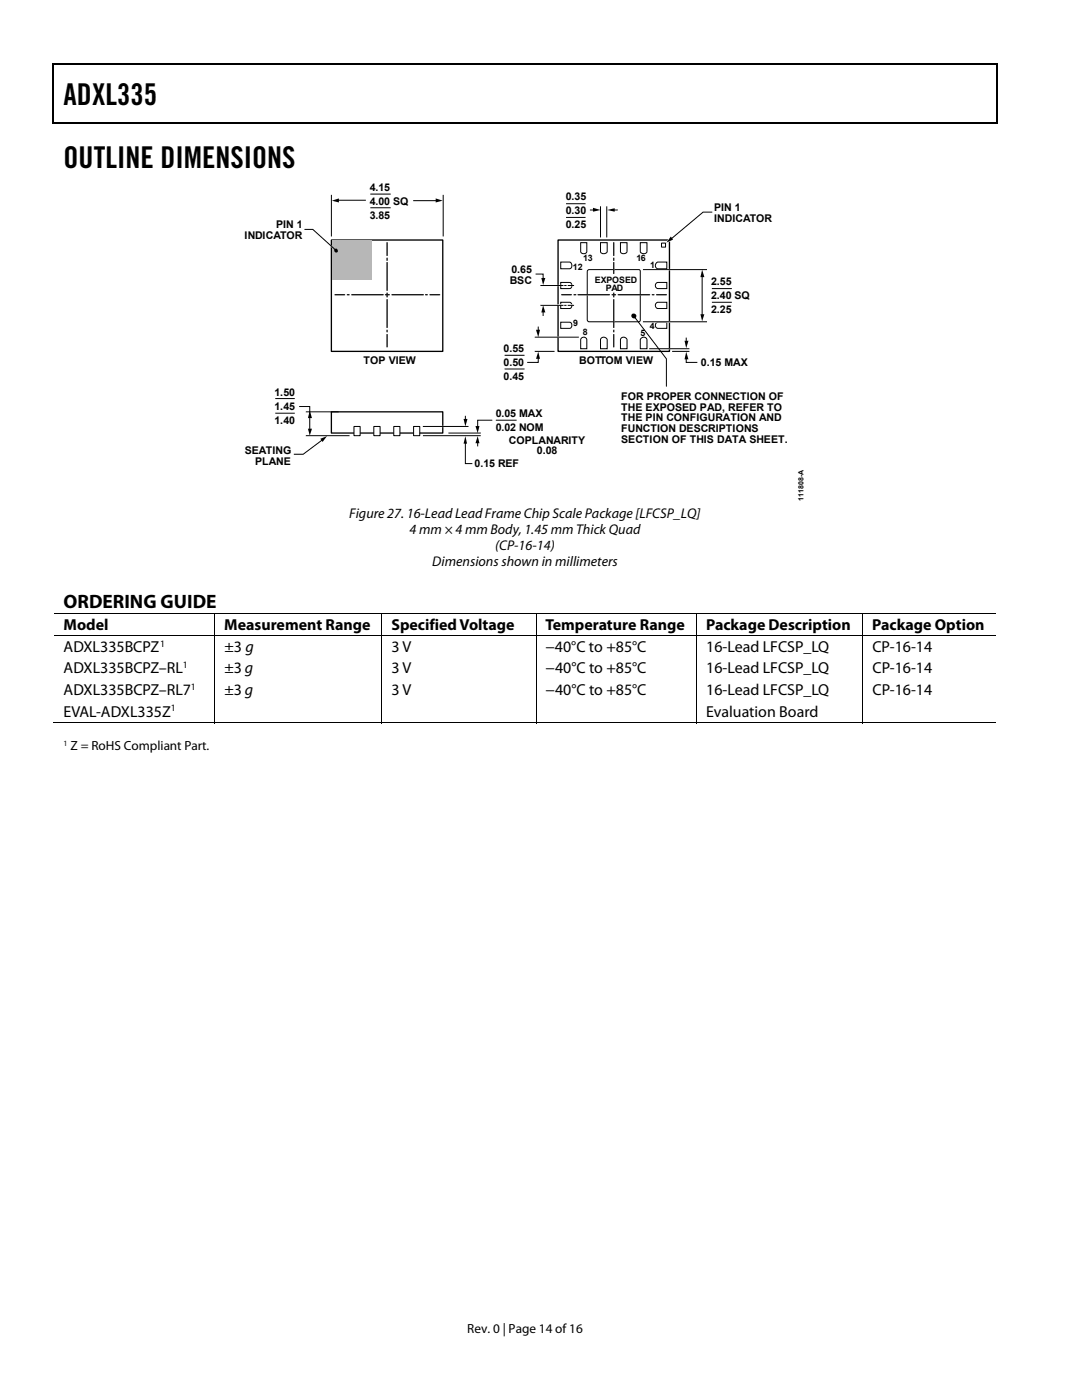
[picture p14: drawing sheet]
<svg xmlns="http://www.w3.org/2000/svg" width="216mm" height="279mm" viewBox="0 0 216 279" stroke-linecap="round" stroke-linejoin="round" font-family="sans-serif">
<defs><g id="words">
<g font-size="6">
<text x="12.7" y="21">ADXL335</text>
<text x="12.7" y="33.6">OUTLINE DIMENSIONS</text>
</g>
<text font-size="3.9" x="12.7" y="121.3">ORDERING GUIDE</text>
<g font-size="3.2">
<text x="12.7" y="125.6">Model</text>
<text x="44.8" y="125.6">Measurement Range</text>
<text x="78.1" y="125.6">SpecifiedVoltage</text>
<text x="108.8" y="125.6">Temperature Range</text>
<text x="140.9" y="125.6">Package Description</text>
<text x="174.1" y="125.6">Package Option</text>
<text x="12.7" y="130.1">ADXL335BCPZ</text>
<text x="44.8" y="130.1">±3 g</text>
<text x="78.1" y="130.1">3 V</text>
<text x="108.9" y="130.1">−40°C to +85°C</text>
<text x="140.9" y="130.1">16-Lead LFCSP_LQ</text>
<text x="174.1" y="130.1">CP-16-14</text>
<text x="12.7" y="134.4">ADXL335BCPZ–RL</text>
<text x="44.8" y="134.4">±3 g</text>
<text x="78.1" y="134.4">3 V</text>
<text x="108.9" y="134.4">−40°C to +85°C</text>
<text x="140.9" y="134.4">16-Lead LFCSP_LQ</text>
<text x="174.1" y="134.4">CP-16-14</text>
<text x="12.7" y="138.7">ADXL335BCPZ–RL7</text>
<text x="12.7" y="143">EVAL-ADXL335Z</text>
<text x="44.8" y="138.7">±3 g</text>
<text x="78.1" y="138.7">3 V</text>
<text x="108.9" y="138.7">−40°C to +85°C</text>
<text x="140.9" y="143">Evaluation Board</text>
<text x="140.9" y="138.7">16-Lead LFCSP_LQ</text>
<text x="174.1" y="138.7">CP-16-14</text>
</g>
<g font-size="2.8">
<text x="69.7" y="103.4">Figure 27. 16-Lead Lead Frame Chip Scale Package [LFCSP_LQ]</text>
<text x="81.7" y="106.6">4 mm × 4 mm Body, 1.45 mm Thick Quad</text>
<text x="86.3" y="112.9">Dimensions shown in millimeters</text>
<text x="98.8" y="109.7">(CP-16-14)</text>
</g>
<g font-size="2.6">
<text x="14.1" y="149.7">Z = RoHS Compliant Part.</text>
<text x="93.2" y="266">Rev. 0 | Page 14 of 16</text>
</g>
<g font-size="2.1">
<text x="73.8" y="38">4.15</text>
<text x="73.8" y="40.9">4.00 SQ</text>
<text x="112.9" y="39.9">0.35</text>
<text x="48.8" y="47.6">INDICATOR</text>
<text x="55.1" y="45.5">PIN 1</text>
<text x="73.8" y="43.7">3.85</text>
<text x="112.9" y="42.7">0.30</text>
<text x="112.9" y="45.5">0.25</text>
<text x="142.5" y="42.2">PIN 1</text>
<text x="142.5" y="44.3">INDICATOR</text>
<text x="101.7" y="56.7">BSC</text>
<text x="102.1" y="54.5">0.65</text>
<text x="141.9" y="56.9">2.55</text>
<text x="141.9" y="59.7">2.40 SQ</text>
<text x="141.9" y="62.5">2.25</text>
<text x="100.5" y="70.2">0.55</text>
<text x="72.5" y="72.6">TOP VIEW</text>
<text x="100.5" y="73">0.50</text>
<text x="100.5" y="75.8">0.45</text>
<text x="115.6" y="72.6">BOTTOM VIEW</text>
<text x="139.9" y="73">0.15 MAX</text>
<text x="54.8" y="79">1.50</text>
<text x="54.8" y="81.8">1.45</text>
<text x="98.9" y="83.2">0.05 MAX</text>
<text x="124" y="79.9">FOR PROPER CONNECTION OF</text>
<text x="124" y="82">THE EXPOSED PAD, REFER TO</text>
<text x="54.8" y="84.6">1.40</text>
<text x="98.9" y="86">0.02 NOM</text>
<text x="101.6" y="88.5">COPLANARITY</text>
<text x="124" y="84.1">THE PIN CONFIGURATION AND</text>
<text x="124" y="86.2">FUNCTION DESCRIPTIONS</text>
<text x="124" y="88.3">SECTION OF THIS DATA SHEET.</text>
<text x="48.8" y="90.7">SEATING</text>
<text x="50.9" y="92.8">PLANE</text>
<text x="94.7" y="93.3">0.15 REF</text>
<text x="107.1" y="90.7">0.08</text>
</g>
<g font-size="1.9">
<text x="32" y="129.1">1</text>
<text x="36.5" y="133.3">1</text>
<text x="38.1" y="137.6">1</text>
<text x="34.1" y="141.9">1</text>
</g>
<g font-size="1.8">
<text x="114.3" y="53.9">12</text>
<text x="116.3" y="52.1">13</text>
<text x="127" y="52.1">16</text>
<text x="129.8" y="53.4">1</text>
<text x="118.7" y="56.4">EXPOSED</text>
<text x="120.9" y="58">PAD</text>
<text x="114.4" y="65">9</text>
<text x="129.7" y="65.7">4</text>
<text x="116.3" y="66.9">8</text>
<text x="127.8" y="67">5</text>
</g>
<text font-size="1.6" x="12.7" y="148.8">1</text>
<text font-size="1.4" x="160.3" y="99.9" transform="rotate(-90 160.3 99.9)">111808-A</text>
</g></defs>
<g fill="#000">
<path d="M10.5 12.7h.3v1h-.3zM198.8 12.7h.2v1h-.2zM198.8 12.7h.2v.3h-.2zM198.8 24.4h.2v.3h-.2zM108 55.5h.8l-.4 1.4zM107 65.8h.8l-.4 1.5zM107.4 70.2l.4 1.4h-.8zM108.4 60.9l.4 1.5h-.8zM136.6 68h.8l-.5 1.5zM136.9 70.2l.5 1.5h-.8zM63.9 87.6l1.4-.6-.9 1.2zM92.5 83.6h.8l-.4 1.5z"/>
<path d="M92.9 87l.3 1.5h-.7zM94.9 85h.8l-.4 1.4zM95.3 87l.4 1.5h-.8z"/>
</g>
<path d="M10.5 12.8h188.3M10.7 13.7v11M198.9 13.7v11M10.5 24.5h188.3" fill="none" stroke="#000" stroke-width=".25"/>
<g fill="none" stroke="#000" stroke-width=".2">
<path d="M66.1 39v8.1M88.4 39v8.1M106.9 54.7h1.5v1.1M117.2 54l.3-.2 10.1 .1 .2 .3v9.7l-.2 .3h-10.2l-.2-.3zM132 48.5h.8v.8h-.8zM142 57.6h4M54.9 79.5h3.9M100.7 70.9h4M100.7 73.6h4M106.7 70.1h4M107.4 71.4v.9h-2.2M107.4 65.2v.9"/>
<path d="M108.4 62.1v1M134.1 70.1h3.5M136.9 71.4v.9h2.2M136.9 67.4v.9M142 60.3h4M54.9 82.5h3.9M61 87h8.7M61 82.2h6.5M64.4 87.8l-3.9 2.9h-1.9M84.4 87h11.5M89.6 86.4h6.2M92.9 88.3v4.2h1.4"/>
<path d="M92.9 83.1v.8M95.3 88.2v.8M98.2 83.9h-2.9v1.4M98.9 83.9h4.2"/>
</g>
<path d="M66.1 82.2h22.2v4.2h-22.2z" fill="none" stroke="#000" stroke-width=".26"/>
<path d="M88.1 85.1h.4" fill="none" stroke="#fff" stroke-width=".26"/>
<path d="M140.1 55v8" fill="none" stroke="#010101" stroke-width=".2"/>
<g fill="#010101">
<path d="M140.1 53.8l.4 1.5h-.7z"/>
<path d="M139.8 62.7h.7l-.4 1.4z"/>
</g>
<path d="M59.7 81.1h2.1v2.1M61.8 83.2v2.6" fill="none" stroke="#000" stroke-width=".2"/>
<path d="M61.4 85.6h.9l-.5 1.4zM61.8 81.9l.5 1.5h-.9z" fill="#000"/>
<path d="M82.4 40h4.8" fill="none" stroke="#010101" stroke-width=".2"/>
<path d="M86.9 39.6l1.4 .4-1.4 .4z" fill="#010101"/>
<path d="M67.4 40h5.6" fill="none" stroke="#010101" stroke-width=".2"/>
<path d="M66.2 40l1.4-.4v.8z" fill="#010101"/>
<path d="M66.1 47.9h22.2v22.2h-22.2zM111.4 47.9h22.2v22.2h-22.2z" fill="none" stroke="#000" stroke-width=".26"/>
<path d="M65.9 49l.5 .4" fill="none" stroke="#fff" stroke-width=".26"/>
<path d="M66.3 48h8v7.9h-8z" fill="#b5b7b9"/>
<path d="M111.2 57h3.1M111.2 60.9h3.1M122.6 60.2v.2" fill="none" stroke="#fff" stroke-width=".26"/>
<g fill="none" stroke="#000" stroke-width=".2">
<path d="M107.9 57h4.4M111.9 56.4h1.8a.65 .65 0 0 1 .4 .6 .65 .65 0 0 1-.4 .6h-1.8zM111.9 52.3h1.8a.72 .72 0 0 1 .4 .7 .72 .72 0 0 1-.4 .6h-1.8zM112.7 57h.2M113.4 57h1M115.9 48.4h1.2v1.8a.65 .65 0 0 1-.6 .4 .65 .65 0 0 1-.6-.4zM119.8 48.4h1.4v1.8a.72 .72 0 0 1-.7 .4 .72 .72 0 0 1-.7-.4zM123.8 48.4h1.3v1.8a.7 .7 0 0 1-.6 .4 .7 .7 0 0 1-.7-.4zM127.8 48.4h1.3v1.8a.72 .72 0 0 1-.7 .4 .72 .72 0 0 1-.6-.4zM130.9 52.5l.4-.2h1.8v1.3h-1.8a.66 .66 0 0 1-.4-1.1zM131 56.4h2.1v1.2h-1.8a.63 .63 0 0 1-.5-.5 .63 .63 0 0 1 .2-.7zM107.9 60.9h4.4"/>
<path d="M111.9 64.3h1.8a.65 .65 0 0 1 .4 .6 .65 .65 0 0 1-.4 .6h-1.8zM111.9 60.3h1.8a.66 .66 0 0 1 .4 .6 .66 .66 0 0 1-.4 .7h-1.8zM112.7 60.9h.2M113.4 60.9h1M115.9 67.6a.63 .63 0 0 1 .7-.3 .63 .63 0 0 1 .5 .5v1.8h-1.2zM119.9 67.6a.72 .72 0 0 1 1.3 .2v1.8h-1.4zM123.9 67.6a.7 .7 0 0 1 .7-.3 .7 .7 0 0 1 .5 .5v1.8h-1.3zM128 67.5a.68 .68 0 0 1 1.1 .3v1.8h-1.3v-1.8zM131 64.4l2.1-.1v1.2h-1.8a.63 .63 0 0 1-.5-.5 .63 .63 0 0 1 .2-.6zM131 60.4l2.1-.1v1.3h-1.8a.64 .64 0 0 1-.5-.5 .64 .64 0 0 1 .2-.7z"/>
</g>
<path d="M133.4 47.6l.5 .6-.6 .1-.2-.2z" fill="#fff"/>
<path d="M73.9 38.7h4.1M60.7 45.8h1.7l4.7 4.2M73.9 41.5h4.1M142.1 42.3h-1.8l-6.4 5.4" fill="none" stroke="#000" stroke-width=".2"/>
<g fill="#000">
<path d="M133.9 47.2l.4 .6-1.3 .6z"/>
<circle cx="67.1" cy="50" r=".37"/>
</g>
<path d="M130.6 64.2h3.6z" fill="#fff"/>
<path d="M130.6 64.2h3.6" fill="none" stroke="#fff" stroke-width=".26"/>
<path d="M130.5 53.8h3.6z" fill="#fff"/>
<path d="M130.5 53.8h3.6M111.2 67.3h.4M133.2 69.6h.6" fill="none" stroke="#fff" stroke-width=".26"/>
<path d="M112.9 40.7h3.9M112.9 43.4h3.9M117.7 41.9h.9M119.8 41.3v6M121.1 41.3v6M122.4 41.9h.9M128.3 53.8h12.8M106.7 67.3h8.8M128.3 64.2h12.8M129.5 69.6h8.1" fill="none" stroke="#000" stroke-width=".2"/>
<path d="M118.3 41.5l1.5 .4-1.5 .3zM121.2 41.9l1.5-.3v.6z" fill="#000"/>
<g fill="#fff" stroke="#000" stroke-width=".2">
<path d="M70.6 85.1h1.3v1.9h-1.3z"/>
<path d="M74.6 85.1h1.2v1.9h-1.2z"/>
<path d="M78.6 85.1h1.2v1.9h-1.2z"/>
<path d="M82.5 85.1h1.3v1.9h-1.3z"/>
</g>
<path d="M84.5 85.1h8.9" fill="none" stroke="#000" stroke-width=".2"/>
<path d="M77.2 58.5v.8z" fill="#636467"/>
<path d="M77.2 58.5v.8" fill="none" stroke="#000" stroke-width=".2"/>
<path d="M76.9 58.8h.8z" fill="#636467"/>
<path d="M76.9 58.8h.8" fill="none" stroke="#000" stroke-width=".2"/>
<path d="M77.2 65.9v.3z" fill="#636467"/>
<path d="M77.2 65.9v.3M77.2 66.8v2.4" fill="none" stroke="#000" stroke-width=".2"/>
<path d="M77.2 66.8v2.4" fill="none" stroke="#636467" stroke-width=".2"/>
<path d="M77.2 51.5v.5z" fill="#636467"/>
<path d="M70.2 58.8h6.3M77.2 48.4v2.6M77.2 51.5v.5" fill="none" stroke="#000" stroke-width=".2"/>
<path d="M70.2 58.8h6.3M77.2 48.4v2.6" fill="none" stroke="#636467" stroke-width=".2"/>
<path d="M69.3 58.8h.4z" fill="#636467"/>
<path d="M69.3 58.8h.4" fill="none" stroke="#000" stroke-width=".2"/>
<path d="M66.8 58.8h2z" fill="#636467"/>
<path d="M66.8 58.8h2M78.2 58.8h6.3" fill="none" stroke="#000" stroke-width=".2"/>
<path d="M78.2 58.8h6.3" fill="none" stroke="#636467" stroke-width=".2"/>
<path d="M84.9 58.8h.4z" fill="#636467"/>
<path d="M84.9 58.8h.4" fill="none" stroke="#000" stroke-width=".2"/>
<path d="M85.8 58.8h1.9z" fill="#636467"/>
<path d="M77.2 52.4v5.6M77.2 59.8v5.6M85.8 58.8h1.9" fill="none" stroke="#000" stroke-width=".2"/>
<path d="M77.2 52.4v5.6M77.2 59.8v5.6" fill="none" stroke="#636467" stroke-width=".2"/>
<path d="M122.5 58.5v.8z" fill="#636467"/>
<path d="M122.5 58.5v.8" fill="none" stroke="#000" stroke-width=".2"/>
<path d="M122.1 58.8h.7z" fill="#636467"/>
<path d="M122.1 58.8h.7" fill="none" stroke="#000" stroke-width=".2"/>
<path d="M122.5 65.9v.3z" fill="#636467"/>
<path d="M122.5 65.9v.3M122.5 66.8v2.4" fill="none" stroke="#000" stroke-width=".2"/>
<path d="M122.5 66.8v2.4" fill="none" stroke="#636467" stroke-width=".2"/>
<path d="M122.5 51.5v.5z" fill="#636467"/>
<path d="M122.5 48.4v2.6M122.5 51.5v.5" fill="none" stroke="#000" stroke-width=".2"/>
<path d="M122.5 48.4v2.6" fill="none" stroke="#636467" stroke-width=".2"/>
<path d="M116.9 58.8h.5z" fill="#636467"/>
<path d="M116.9 58.8h.5" fill="none" stroke="#fff" stroke-width=".2"/>
<path d="M115.3 58.8h6.3" fill="none" stroke="#636467" stroke-width=".2"/>
<path d="M115.3 58.8h6.3" fill="none" stroke="#000" stroke-width=".2"/>
<path d="M114.5 58.8h.4z" fill="#636467"/>
<path d="M114.5 58.8h.4" fill="none" stroke="#000" stroke-width=".2"/>
<path d="M112.1 58.8h1.9z" fill="#636467"/>
<path d="M112.1 58.8h1.9" fill="none" stroke="#000" stroke-width=".2"/>
<path d="M127.6 58.8h.4z" fill="#636467"/>
<path d="M127.6 58.8h.4" fill="none" stroke="#fff" stroke-width=".2"/>
<path d="M123.4 58.8h6.2" fill="none" stroke="#636467" stroke-width=".2"/>
<path d="M123.4 58.8h6.2" fill="none" stroke="#000" stroke-width=".2"/>
<path d="M130.2 58.8h.3z" fill="#636467"/>
<path d="M130.2 58.8h.3" fill="none" stroke="#000" stroke-width=".2"/>
<path d="M131 58.8h2z" fill="#636467"/>
<path d="M131 58.8h2" fill="none" stroke="#000" stroke-width=".2"/>
<path d="M122.5 63.9v.5z" fill="#636467"/>
<path d="M122.5 63.9v.5" fill="none" stroke="#fff" stroke-width=".2"/>
<path d="M122.5 59.8v5.6" fill="none" stroke="#636467" stroke-width=".2"/>
<path d="M122.5 59.8v5.6" fill="none" stroke="#000" stroke-width=".2"/>
<path d="M122.5 53.5v.6z" fill="#636467"/>
<path d="M122.5 53.5v.6" fill="none" stroke="#fff" stroke-width=".2"/>
<path d="M122.5 52.4v2.2" fill="none" stroke="#636467" stroke-width=".2"/>
<g fill="none" stroke="#000" stroke-width=".2">
<path d="M122.5 52.4v2.2M126.4 63.1l6.6 8.5v5.5M10.8 122.4h188M10.8 126.9h188M42.9 122.5v4.3M42.9 127v17.4M76.2 122.5v4.3M76.2 127v17.4M107 122.5v4.3M107 127v17.4M139 122.5v4.3M139 127v17.4"/>
<path d="M172.2 122.5v4.3M172.2 127v17.4M10.5 144.3h32.3M42.9 144.3h33.2M76.3 144.3h30.6M107 144.3h31.9M139.1 144.3h33M172.3 144.3h26.5"/>
</g>
<circle cx="126.5" cy="63.1" r=".5" fill="#000"/>
<use href="#words"/>
</svg>
